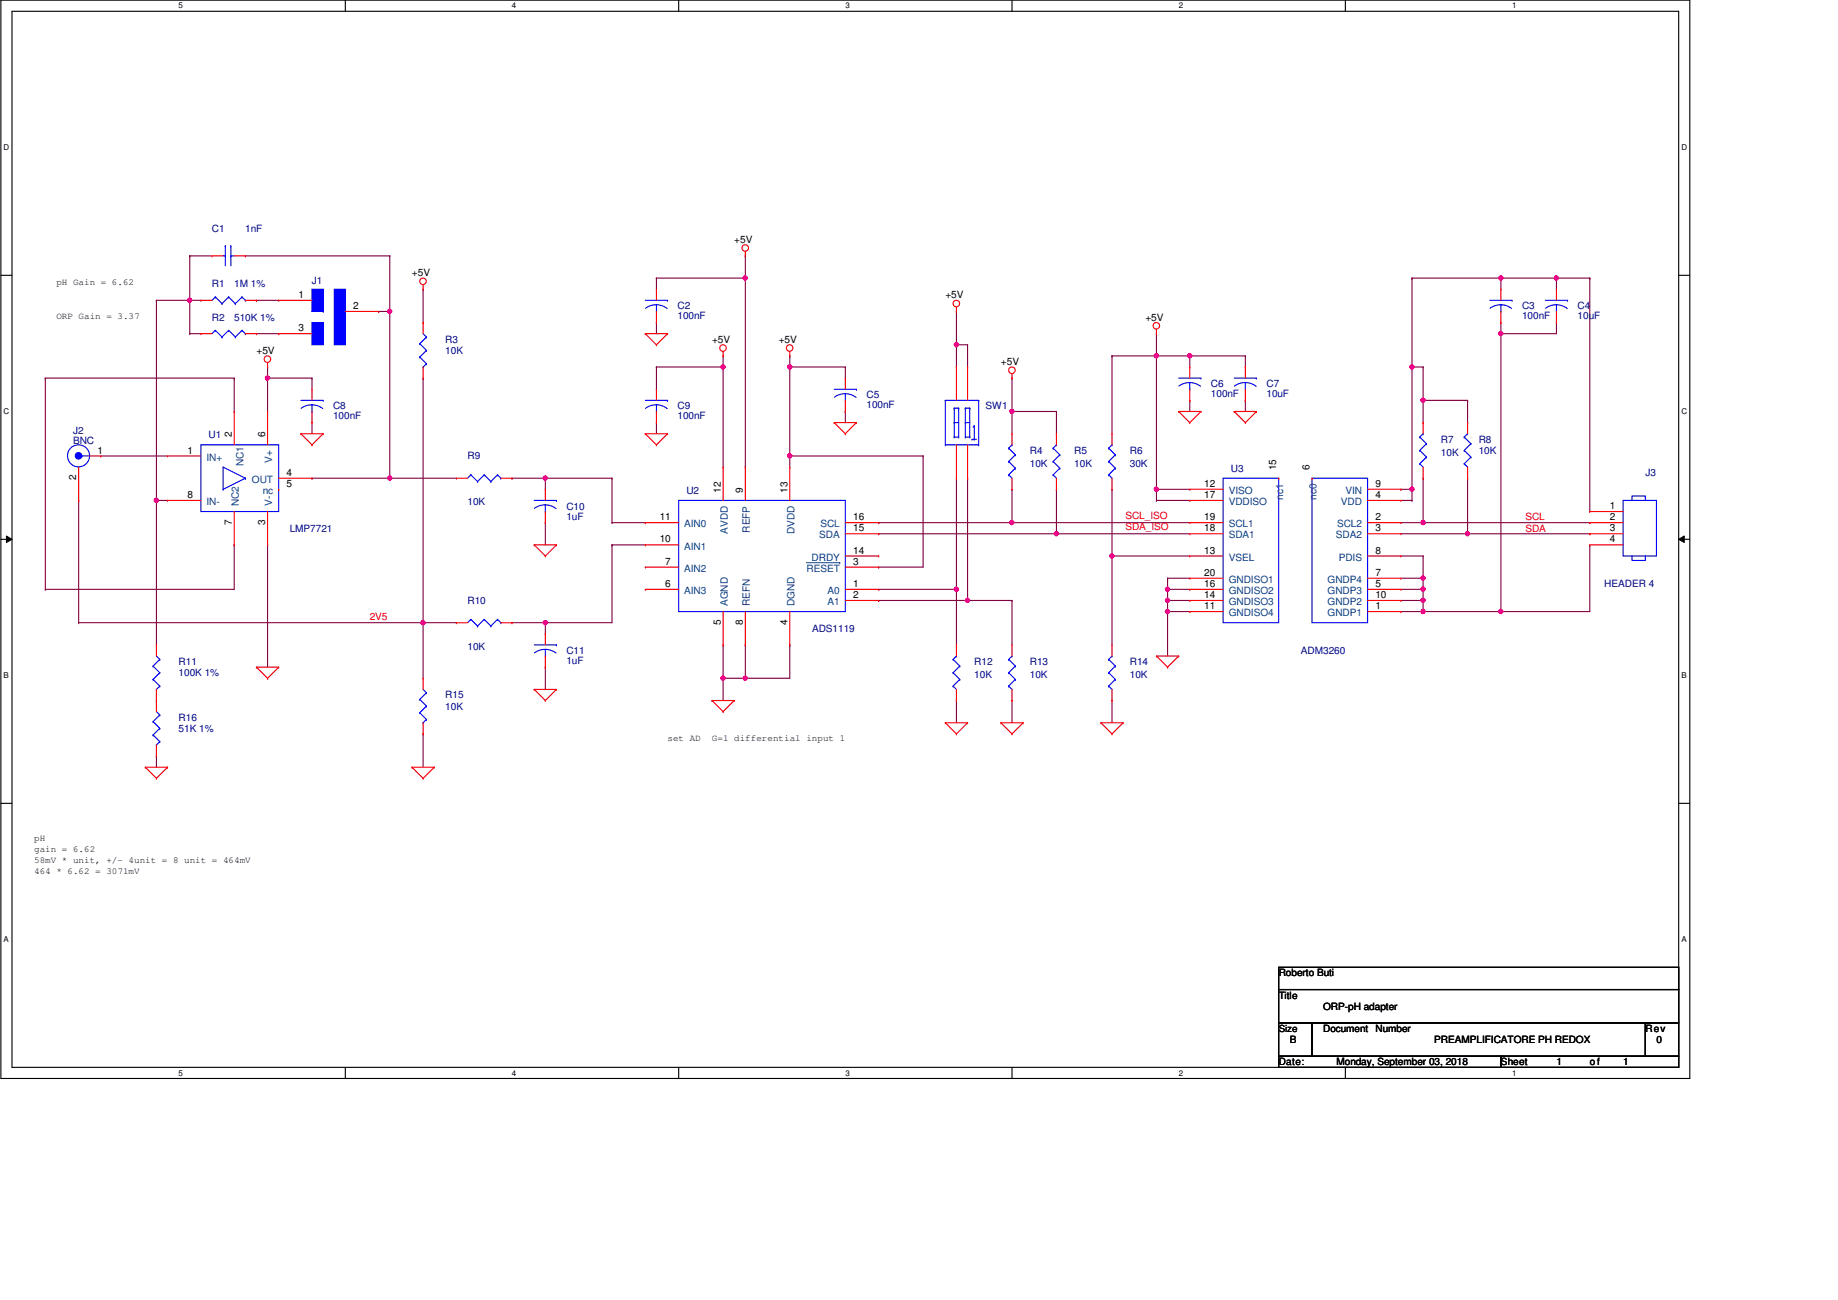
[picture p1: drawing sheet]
<svg xmlns="http://www.w3.org/2000/svg" width="420mm" height="297mm" viewBox="0 0 420 297" stroke-linecap="round" stroke-linejoin="round" font-family="sans-serif">
<defs><g id="words">
<g font-size="2.3" fill="#000080">
<text x="48.5" y="52.9">C1</text>
<text x="56.1" y="52.9">1nF</text>
<text x="48.5" y="65.6">R1</text>
<text x="53.5" y="65.6">1M 1%</text>
<text x="71.3" y="64.9">J1</text>
<text x="154.9" y="70.7">C2</text>
<text x="347.9" y="70.7">C3</text>
<text x="360.6" y="70.7">C4</text>
<text x="48.5" y="73.2">R2</text>
<text x="53.5" y="73.2">510K 1%</text>
<text x="154.9" y="73">100nF</text>
<text x="347.9" y="73">100nF</text>
<text x="360.6" y="73">10uF</text>
<text x="101.8" y="78.3">R3</text>
<text x="101.8" y="80.9">10K</text>
<text x="276.8" y="88.5">C6</text>
<text x="289.5" y="88.5">C7</text>
<text x="76.1" y="93.6">C8</text>
<text x="76.1" y="95.8">100nF</text>
<text x="154.9" y="93.6">C9</text>
<text x="154.9" y="95.8">100nF</text>
<text x="198.1" y="91">C5</text>
<text x="198.1" y="93.3">100nF</text>
<text x="225.2" y="93.6">SW1</text>
<text x="276.8" y="90.8">100nF</text>
<text x="289.5" y="90.8">10uF</text>
<text x="16.7" y="99.1">J2</text>
<text x="16.7" y="101.4">BNC</text>
<text x="47.7" y="100.2">U1</text>
<text x="329.4" y="101.2">R7</text>
<text x="338" y="101.2">R8</text>
<text x="106.9" y="105">R9</text>
<text x="235.4" y="103.7">R4</text>
<text x="235.4" y="106.8">10K</text>
<text x="245.6" y="103.7">R5</text>
<text x="245.6" y="106.8">10K</text>
<text x="258.3" y="103.7">R6</text>
<text x="258.3" y="106.8">30K</text>
<text x="281.4" y="107.8">U3</text>
<text x="329.4" y="104.2">10K</text>
<text x="338" y="103.7">10K</text>
<text x="156.9" y="112.9">U2</text>
<text x="376.1" y="108.8">J3</text>
<text x="106.9" y="115.4">10K</text>
<text x="129.5" y="116.4">C10</text>
<text x="129.5" y="118.7">1uF</text>
<text x="66.2" y="121.5">LMP7721</text>
<text x="366.7" y="134.2">HEADER 4</text>
<text x="106.9" y="138">R10</text>
<text x="106.9" y="148.4">10K</text>
<text x="129.5" y="149.4">C11</text>
<text x="185.6" y="144.4">ADS1119</text>
<text x="297.4" y="149.4">ADM3260</text>
<text x="40.8" y="152">R11</text>
<text x="40.8" y="154.5">100K 1%</text>
<text x="129.5" y="151.7">1uF</text>
<text x="222.7" y="152">R12</text>
<text x="222.7" y="155">10K</text>
<text x="235.4" y="152">R13</text>
<text x="235.4" y="155">10K</text>
<text x="258.3" y="152">R14</text>
<text x="258.3" y="155">10K</text>
<text x="101.8" y="159.6">R15</text>
<text x="40.8" y="164.7">R16</text>
<text x="40.8" y="167.2">51K 1%</text>
<text x="101.8" y="162.1">10K</text>
</g>
<g font-size="2.3">
<text x="167.8" y="55.5">+5V</text>
<text x="94.2" y="63.1">+5V</text>
<text x="68.3" y="68.1">1</text>
<text x="80.7" y="70.6">2</text>
<text x="216.1" y="68.2">+5V</text>
<text x="68.3" y="75.7">3</text>
<text x="261.8" y="73.2">+5V</text>
<text x="58.6" y="80.9">+5V</text>
<text x="162.8" y="78.3">+5V</text>
<text x="178" y="78.3">+5V</text>
<text x="228.8" y="83.4">+5V</text>
<text x="53" y="99.9" transform="rotate(-90 53 99.9)">2</text>
<text x="60.6" y="99.9" transform="rotate(-90 60.6 99.9)">6</text>
<text x="22.3" y="103.6">1</text>
<text x="42.9" y="103.6">1</text>
<text x="291.7" y="107.5" transform="rotate(-90 291.7 107.5)">15</text>
<text x="299.4" y="107.5" transform="rotate(-90 299.4 107.5)">6</text>
<text x="17.4" y="109.8" transform="rotate(-90 17.4 109.8)">2</text>
<text x="42.9" y="113.8">8</text>
<text x="65.5" y="108.7">4</text>
<text x="65.5" y="111.3">5</text>
<text x="164.7" y="112.6" transform="rotate(-90 164.7 112.6)">12</text>
<text x="169.8" y="112.6" transform="rotate(-90 169.8 112.6)">9</text>
<text x="180" y="112.6" transform="rotate(-90 180 112.6)">13</text>
<text x="275.3" y="113.8">17</text>
<text x="275.3" y="111.3">12</text>
<text x="314.4" y="113.8">4</text>
<text x="314.4" y="111.3">9</text>
<text x="53" y="119.9" transform="rotate(-90 53 119.9)">7</text>
<text x="60.6" y="119.9" transform="rotate(-90 60.6 119.9)">3</text>
<text x="150.8" y="118.9">11</text>
<text x="195" y="118.9">16</text>
<text x="275.3" y="118.9">19</text>
<text x="314.4" y="118.9">2</text>
<text x="368" y="116.3">1</text>
<text x="368" y="118.9">2</text>
<text x="150.8" y="124">10</text>
<text x="195" y="121.4">15</text>
<text x="275.3" y="121.4">18</text>
<text x="314.4" y="121.4">3</text>
<text x="368" y="121.4">3</text>
<text x="368" y="124">4</text>
<text x="152.1" y="129">7</text>
<text x="195" y="126.5">14</text>
<text x="195" y="129">3</text>
<text x="275.3" y="131.6">20</text>
<text x="275.3" y="126.5">13</text>
<text x="314.4" y="131.6">7</text>
<text x="314.4" y="126.5">8</text>
<text x="152.1" y="134.1">6</text>
<text x="195" y="134.1">1</text>
<text x="195" y="136.7">2</text>
<text x="275.3" y="134.1">16</text>
<text x="275.3" y="136.7">14</text>
<text x="314.4" y="136.7">10</text>
<text x="314.4" y="134.1">5</text>
<text x="164.7" y="142.8" transform="rotate(-90 164.7 142.8)">5</text>
<text x="169.8" y="142.8" transform="rotate(-90 169.8 142.8)">8</text>
<text x="180" y="142.8" transform="rotate(-90 180 142.8)">4</text>
<text x="275.3" y="139.2">11</text>
<text x="314.4" y="139.2">1</text>
<text x="292.3" y="223.1">Roberto Buti</text>
<text x="292.3" y="228.2">Title</text>
<text x="302.5" y="230.7">ORP-pH adapter</text>
<text x="294.8" y="238.3">B</text>
<text x="302.5" y="235.8">Document</text>
<text x="314.4" y="235.8">Number</text>
<text x="327.9" y="238.3">PREAMPLIFICATORE PH REDOX</text>
<text x="376.1" y="235.8">Rev</text>
<text x="378.7" y="238.3">0</text>
<text x="292.3" y="243.4">Date:</text>
<text x="305.5" y="243.4">Monday, September 03, 2018</text>
<text x="343.1" y="243.4">Sheet</text>
<text x="355.8" y="243.4">1</text>
<text x="363.4" y="243.4">of</text>
<text x="371" y="243.4">1</text>
</g>
<g font-size="2.3" fill="#004080">
<text x="47.2" y="105.2">IN+</text>
<text x="55.7" y="106.5" transform="rotate(-90 55.7 106.5)">NC1</text>
<text x="62.2" y="105.8" transform="rotate(-90 62.2 105.8)">V+</text>
<text x="57.6" y="110.3">OUT</text>
<text x="60.1" y="112.9">nc</text>
<text x="280.9" y="112.9">VISO</text>
<text x="307.5" y="112.9">VIN</text>
<text x="47.2" y="115.4">IN-</text>
<text x="54.6" y="115.6" transform="rotate(-90 54.6 115.6)">NC2</text>
<text x="62.2" y="115.6" transform="rotate(-90 62.2 115.6)">V-</text>
<text x="280.9" y="115.4">VDDISO</text>
<text x="293.4" y="114.2" transform="rotate(-90 293.4 114.2)">nc1</text>
<text x="301" y="114.2" transform="rotate(-90 301 114.2)">nc0</text>
<text x="306.5" y="115.4">VDD</text>
<text x="156.4" y="120.5">AIN0</text>
<text x="156.4" y="125.6">AIN1</text>
<text x="166.4" y="122" transform="rotate(-90 166.4 122)">AVDD</text>
<text x="171.4" y="121.7" transform="rotate(-90 171.4 121.7)">REFP</text>
<text x="181.6" y="122.1" transform="rotate(-90 181.6 122.1)">DVDD</text>
<text x="187.3" y="123">SDA</text>
<text x="187.5" y="120.5">SCL</text>
<text x="280.9" y="120.5">SCL1</text>
<text x="280.9" y="123">SDA1</text>
<text x="305.4" y="123">SDA2</text>
<text x="305.6" y="120.5">SCL2</text>
<text x="156.4" y="130.6">AIN2</text>
<text x="184.3" y="130.6">RESET</text>
<text x="185.5" y="128.1">DRDY</text>
<text x="280.9" y="128.1">VSEL</text>
<text x="306" y="128.1">PDIS</text>
<text x="156.4" y="135.7">AIN3</text>
<text x="189.2" y="135.7">A0</text>
<text x="280.9" y="133.2">GNDISO1</text>
<text x="280.9" y="135.7">GNDISO2</text>
<text x="303.5" y="135.7">GNDP3</text>
<text x="303.5" y="133.2">GNDP4</text>
<text x="166.4" y="138.5" transform="rotate(-90 166.4 138.5)">AGND</text>
<text x="171.4" y="138.5" transform="rotate(-90 171.4 138.5)">REFN</text>
<text x="181.6" y="138.5" transform="rotate(-90 181.6 138.5)">DGND</text>
<text x="189.2" y="138.3">A1</text>
<text x="280.9" y="138.3">GNDISO3</text>
<text x="280.9" y="140.8">GNDISO4</text>
<text x="303.5" y="140.8">GNDP1</text>
<text x="303.5" y="138.3">GNDP2</text>
</g>
<g font-size="2.3" fill="#f00">
<text x="257.2" y="118.5">SCL_ISO</text>
<text x="348.7" y="118.9">SCL</text>
<text x="257.2" y="121">SDA_ISO</text>
<text x="348.7" y="121.5">SDA</text>
<text x="84.5" y="141.8">2V5</text>
</g>
<text font-size="2.2" x="292.3" y="235.8">Size</text>
<g font-size="2.1">
<text x="12.9" y="65.2">pH Gain = 6.62</text>
<text x="12.9" y="72.8">ORP Gain = 3.37</text>
<text x="152.6" y="169.3">set AD</text>
<text x="162.8" y="169.3">G=1 differential input 1</text>
<text x="7.8" y="194.7">gain = 6.62</text>
<text x="7.8" y="197.3">58mV * unit, +/- 4unit = 8 unit = 464mV</text>
<text x="7.8" y="192.2">pH</text>
<text x="7.8" y="199.8">464 * 6.62 = 3071mV</text>
</g>
<g font-size="1.8">
<text x="40.8" y="1.9">5</text>
<text x="117" y="1.9">4</text>
<text x="193.2" y="1.9">3</text>
<text x="269.4" y="1.9">2</text>
<text x="345.6" y="1.9">1</text>
<text x=".8" y="34.3">D</text>
<text x="384.4" y="34.3">D</text>
<text x=".8" y="94.7">C</text>
<text x="384.4" y="94.7">C</text>
<text x=".8" y="155">B</text>
<text x="384.4" y="155">B</text>
<text x=".8" y="215.3">A</text>
<text x="384.4" y="215.3">A</text>
<text x="40.8" y="245.7">5</text>
<text x="117" y="245.7">4</text>
<text x="193.2" y="245.7">3</text>
<text x="269.4" y="245.7">2</text>
<text x="345.6" y="245.7">1</text>
</g>
</g></defs>
<path d="M.2 0h386.1v246.4h-386.1zM2.7 2.6h381v241.3h-381z" fill="none" stroke="#000" stroke-width=".25"/>
<g fill="#fff">
<path d="M40.8 .3h1v2h-1z"/>
<path d="M40.8 244.1h1v2h-1z"/>
</g>
<path d="M78.9 0v2.6M78.9 243.9v2.5" fill="none" stroke="#000" stroke-width=".25"/>
<g fill="#fff">
<path d="M117 .3h1v2h-1z"/>
<path d="M117 244.1h1v2h-1z"/>
</g>
<path d="M155.1 0v2.6M155.1 243.9v2.5" fill="none" stroke="#000" stroke-width=".25"/>
<g fill="#fff">
<path d="M193.2 .3h1v2h-1z"/>
<path d="M193.2 244.1h1v2h-1z"/>
</g>
<path d="M231.3 0v2.6M231.3 243.9v2.5" fill="none" stroke="#000" stroke-width=".25"/>
<g fill="#fff">
<path d="M269.4 .3h1v2h-1z"/>
<path d="M269.4 244.1h1v2h-1z"/>
</g>
<path d="M307.5 0v2.6M307.5 243.9v2.5" fill="none" stroke="#000" stroke-width=".25"/>
<g fill="#fff">
<path d="M345.6 .3h1v2h-1z"/>
<path d="M345.6 244.1h1v2h-1z"/>
<path d="M.8 32.7h1.3v2h-1.3z"/>
<path d="M384.4 32.7h1.2v2h-1.2z"/>
<path d="M.8 93h1.3v2h-1.3z"/>
<path d="M384.4 93h1.2v2h-1.2z"/>
</g>
<path d="M.2 62.9h2.5M383.7 62.9h2.6" fill="none" stroke="#000" stroke-width=".25"/>
<g fill="#fff">
<path d="M.8 153.4h1.2v2h-1.2z"/>
<path d="M384.4 153.4h1.2v2h-1.2z"/>
</g>
<path d="M.2 123.2h2.5M383.7 123.2h2.6" fill="none" stroke="#000" stroke-width=".25"/>
<path d="M1.5 122.5l1.2 .7-1.2 .8zM383.7 123.2l1.3-.7v1.5z" fill="#000"/>
<path d="M1.5 122.5l1.2 .7-1.2 .8zM383.7 123.2l1.3-.7v1.5z" fill="none" stroke="#000" stroke-width=".23"/>
<g fill="#fff">
<path d="M.8 213.7h1.2v2h-1.2z"/>
<path d="M384.4 213.7h1.2v2h-1.2z"/>
</g>
<path d="M.2 183.6h2.5M383.7 183.6h2.6" fill="none" stroke="#000" stroke-width=".25"/>
<path d="M61.2 83.9h.1M61.2 83.9v2.5M18 114.3h.1M18 114.3v28M23.1 104.2h.1M23.1 104.2h15.2" fill="none" stroke="#800040" stroke-width=".25"/>
<circle cx="61.1" cy="86.4" r=".49" fill="#f0f"/>
<circle cx="61.1" cy="86.4" r=".49" fill="none" stroke="#f0f" stroke-width=".25"/>
<g fill="none" stroke="#800040" stroke-width=".25">
<path d="M10.4 86.4h.1M10.4 86.4h43.1M10.4 86.4v48.3M53.5 86.4h.1M53.5 86.4v7.6M61.2 86.4h.1M61.2 86.4v7.6M61.2 86.4h10.1M71.3 86.4h.1M71.3 86.4v2.5M35.8 114.3h.1M35.8 114.3v33.1"/>
<path d="M10.4 134.7h.1M53.5 124.5h.1M53.5 124.5v10.2h-43.1M61.2 124.5h.1M61.2 124.5v27.9"/>
</g>
<circle cx="35.7" cy="114.3" r=".49" fill="#f0f"/>
<circle cx="35.7" cy="114.3" r=".49" fill="none" stroke="#f0f" stroke-width=".25"/>
<path d="M96.7 66.1h.1M96.7 66.1v7.6M96.7 86.4h.1M96.7 86.4v55.9M71.3 109.3h.1M71.3 109.3h17.8" fill="none" stroke="#800040" stroke-width=".25"/>
<circle cx="96.7" cy="142.3" r=".49" fill="#f0f"/>
<circle cx="96.7" cy="142.3" r=".49" fill="none" stroke="#f0f" stroke-width=".25"/>
<path d="M117 109.3h.1M117 109.3h7.7M124.7 119.4h.1M124.7 119.4v5.1M18 142.3h.1M18 142.3h78.7M96.7 142.3h.1M96.7 142.3v12.7M96.7 167.7h.1M96.7 167.7v7.6" fill="none" stroke="#800040" stroke-width=".25"/>
<circle cx="124.6" cy="109.2" r=".49" fill="#f0f"/>
<circle cx="124.6" cy="109.2" r=".49" fill="none" stroke="#f0f" stroke-width=".25"/>
<path d="M124.7 109.3h.1M124.7 109.3v2.5M117 142.3h.1M117 142.3h7.7M124.7 152.4h.1M124.7 142.3h.1M124.7 142.3v2.5M124.7 152.4v5.1" fill="none" stroke="#800040" stroke-width=".25"/>
<circle cx="124.6" cy="142.3" r=".49" fill="#f0f"/>
<circle cx="124.6" cy="142.3" r=".49" fill="none" stroke="#f0f" stroke-width=".25"/>
<g fill="none" stroke="#800040" stroke-width=".25">
<path d="M124.7 109.3h.1M124.7 109.3h15.2M139.9 109.3h.1M139.9 119.4h.1M139.9 109.3v10.1M139.9 119.4h7.6M139.9 124.5h.1M139.9 124.5v17.8h-15.2M139.9 124.5h7.6M96.7 142.3h.1M96.7 142.3h7.6M124.7 142.3h.1"/>
<path d="M165.3 147.4h.1M165.3 155h.1M165.3 147.4v12.7M170.4 147.4h.1M170.4 147.4v7.6h-5.1"/>
</g>
<circle cx="165.3" cy="155" r=".49" fill="#f0f"/>
<circle cx="165.3" cy="155" r=".49" fill="none" stroke="#f0f" stroke-width=".25"/>
<path d="M170.4 155h.1M170.4 155h10.1" fill="none" stroke="#800040" stroke-width=".25"/>
<circle cx="170.4" cy="155" r=".49" fill="#f0f"/>
<circle cx="170.4" cy="155" r=".49" fill="none" stroke="#f0f" stroke-width=".25"/>
<path d="M150.1 96.6h.1M150.1 83.9h.1M150.1 83.9v5M150.1 96.6v2.5M150.1 83.9h15.2M165.3 81.3h.1M165.3 83.9h.1M165.3 81.3v25.4M180.5 147.4h.1M180.5 147.4v7.6" fill="none" stroke="#800040" stroke-width=".25"/>
<circle cx="165.3" cy="83.8" r=".49" fill="#f0f"/>
<circle cx="165.3" cy="83.8" r=".49" fill="none" stroke="#f0f" stroke-width=".25"/>
<path d="M170.4 58.5h.1M170.4 58.5v48.2M150.1 73.7h.1M150.1 63.5h.1M150.1 73.7v2.5M150.1 63.5h20.3M170.4 63.5h.1" fill="none" stroke="#800040" stroke-width=".25"/>
<circle cx="170.4" cy="63.5" r=".49" fill="#f0f"/>
<circle cx="170.4" cy="63.5" r=".49" fill="none" stroke="#f0f" stroke-width=".25"/>
<path d="M150.1 63.5h.1M150.1 63.5v2.6M180.5 81.3h.1M180.5 83.9h.1M180.5 81.3v22.9M180.5 83.9h12.7M193.2 94h.1M193.2 83.9h.1M193.2 83.9v2.5M193.2 94v2.6" fill="none" stroke="#800040" stroke-width=".25"/>
<circle cx="180.5" cy="83.8" r=".49" fill="#f0f"/>
<circle cx="180.5" cy="83.8" r=".49" fill="none" stroke="#f0f" stroke-width=".25"/>
<path d="M43.4 58.5h.1M43.4 58.5h5.1M43.4 58.5v10.1M56.1 58.5h.1M56.1 58.5h33M35.8 172.8h.1M35.8 172.8v2.5" fill="none" stroke="#800040" stroke-width=".25"/>
<circle cx="43.4" cy="68.6" r=".49" fill="#f0f"/>
<circle cx="43.4" cy="68.6" r=".49" fill="none" stroke="#f0f" stroke-width=".25"/>
<g fill="none" stroke="#800040" stroke-width=".25">
<path d="M89.1 58.5h.1M89.1 58.5v12.7M35.8 68.6h.1M35.8 68.6h10.1M35.8 68.6v45.7M43.4 68.6h.1M43.4 76.2h.1M43.4 76.2h2.5M43.4 68.6v7.6M71.3 96.6h.1M71.3 96.6v2.5M35.8 114.3h.1"/>
<path d="M35.8 114.3h2.5"/>
</g>
<circle cx="89.1" cy="71.1" r=".49" fill="#f0f"/>
<circle cx="89.1" cy="71.1" r=".49" fill="none" stroke="#f0f" stroke-width=".25"/>
<path d="M89.1 109.3h.1M89.1 109.3h15.2" fill="none" stroke="#800040" stroke-width=".25"/>
<circle cx="89.1" cy="109.2" r=".49" fill="#f0f"/>
<circle cx="89.1" cy="109.2" r=".49" fill="none" stroke="#f0f" stroke-width=".25"/>
<g fill="none" stroke="#800040" stroke-width=".25">
<path d="M58.6 68.6h.1M58.6 76.2h.1M58.6 68.6h5.1M58.6 76.2h5.1M86.6 71.2h.1M86.6 71.2h2.5M89.1 71.2h.1M89.1 71.2v38.1M180.5 104.2h.1M180.5 104.2h30.5M211 104.2h.1M211 104.2v25.4h-10.1"/>
<path d="M200.9 129.6h.1"/>
</g>
<circle cx="180.5" cy="104.2" r=".49" fill="#f0f"/>
<circle cx="180.5" cy="104.2" r=".49" fill="none" stroke="#f0f" stroke-width=".25"/>
<path d="M180.5 104.2h.1M180.5 104.2v2.5M218.6 109.3h.1M218.6 109.3v25.4h-17.7M200.9 134.7h.1M218.6 160.1h.1M218.6 160.1v5" fill="none" stroke="#800040" stroke-width=".25"/>
<circle cx="218.6" cy="134.6" r=".49" fill="#f0f"/>
<circle cx="218.6" cy="134.6" r=".49" fill="none" stroke="#f0f" stroke-width=".25"/>
<path d="M221.2 109.3h.1M221.2 109.3v27.9h-20.3M200.9 137.2h.1" fill="none" stroke="#800040" stroke-width=".25"/>
<circle cx="221.2" cy="137.2" r=".49" fill="#f0f"/>
<circle cx="221.2" cy="137.2" r=".49" fill="none" stroke="#f0f" stroke-width=".25"/>
<path d="M218.6 71.2h.1M218.6 71.2v7.6M218.6 134.7h.1M218.6 134.7v12.7M221.2 137.2h.1M221.2 137.2h10.1M231.3 137.2h.1M231.3 137.2v10.2M231.3 160.1h.1M231.3 160.1v5" fill="none" stroke="#800040" stroke-width=".25"/>
<circle cx="218.6" cy="78.8" r=".49" fill="#f0f"/>
<circle cx="218.6" cy="78.8" r=".49" fill="none" stroke="#f0f" stroke-width=".25"/>
<path d="M218.6 78.8h.1M218.6 78.8h2.6M218.6 78.8v5.1M221.2 78.8h.1M221.2 78.8v5.1M266.9 132.1h.1M266.9 132.1h5.1M266.9 132.1v2.6" fill="none" stroke="#800040" stroke-width=".25"/>
<circle cx="266.9" cy="134.6" r=".49" fill="#f0f"/>
<circle cx="266.9" cy="134.6" r=".49" fill="none" stroke="#f0f" stroke-width=".25"/>
<path d="M266.9 139.7h.1M266.9 139.7h5.1" fill="none" stroke="#800040" stroke-width=".25"/>
<circle cx="266.9" cy="139.7" r=".49" fill="#f0f"/>
<circle cx="266.9" cy="139.7" r=".49" fill="none" stroke="#f0f" stroke-width=".25"/>
<path d="M266.9 139.7h.1M266.9 137.2h.1M266.9 139.7v10.2M266.9 137.2h5.1" fill="none" stroke="#800040" stroke-width=".25"/>
<circle cx="266.9" cy="137.2" r=".49" fill="#f0f"/>
<circle cx="266.9" cy="137.2" r=".49" fill="none" stroke="#f0f" stroke-width=".25"/>
<g fill="none" stroke="#800040" stroke-width=".25">
<path d="M264.4 76.2h.1M264.4 76.2v5.1M272 91.5h.1M272 81.3h.1M272 81.3v2.6M272 91.5v2.5M264.4 114.3h.1M264.4 111.8h.1M264.4 111.8v2.5M264.4 114.3h7.6M264.4 111.8h7.6M266.9 137.2h.1"/>
<path d="M266.9 134.7h.1M266.9 134.7v5M266.9 134.7h5.1"/>
</g>
<circle cx="272" cy="81.3" r=".49" fill="#f0f"/>
<circle cx="272" cy="81.3" r=".49" fill="none" stroke="#f0f" stroke-width=".25"/>
<path d="M264.4 81.3h.1M264.4 81.3h7.6M264.4 81.3v30.5" fill="none" stroke="#800040" stroke-width=".25"/>
<circle cx="264.3" cy="111.8" r=".49" fill="#f0f"/>
<circle cx="264.3" cy="111.8" r=".49" fill="none" stroke="#f0f" stroke-width=".25"/>
<circle cx="264.3" cy="81.3" r=".49" fill="#f0f"/>
<circle cx="264.3" cy="81.3" r=".49" fill="none" stroke="#f0f" stroke-width=".25"/>
<path d="M231.3 86.4h.1M231.3 94h.1M231.3 86.4v12.7M231.3 94h10.2M241.5 94h.1M241.5 94v5.1M272 81.3h.1M272 81.3h12.7M284.7 91.5h.1M284.7 81.3h.1M284.7 81.3v2.6M284.7 91.5v2.5" fill="none" stroke="#800040" stroke-width=".25"/>
<circle cx="231.3" cy="94" r=".49" fill="#f0f"/>
<circle cx="231.3" cy="94" r=".49" fill="none" stroke="#f0f" stroke-width=".25"/>
<path d="M200.9 119.4h.1M200.9 119.4h71.1M231.3 111.8h.1M231.3 119.4h.1M231.3 111.8v7.6M200.9 122h.1M200.9 122h40.6" fill="none" stroke="#800040" stroke-width=".25"/>
<circle cx="231.3" cy="119.4" r=".49" fill="#f0f"/>
<circle cx="231.3" cy="119.4" r=".49" fill="none" stroke="#f0f" stroke-width=".25"/>
<path d="M241.5 111.8h.1M241.5 111.8v10.2M241.5 122h.1M241.5 122h30.5" fill="none" stroke="#800040" stroke-width=".25"/>
<circle cx="241.5" cy="121.9" r=".49" fill="#f0f"/>
<circle cx="241.5" cy="121.9" r=".49" fill="none" stroke="#f0f" stroke-width=".25"/>
<path d="M254.2 111.8h.1M254.2 111.8v35.6M254.2 127h.1M254.2 127h17.8M254.2 160.1h.1M254.2 160.1v5" fill="none" stroke="#800040" stroke-width=".25"/>
<circle cx="254.2" cy="127" r=".49" fill="#f0f"/>
<circle cx="254.2" cy="127" r=".49" fill="none" stroke="#f0f" stroke-width=".25"/>
<path d="M254.2 81.3h.1M254.2 81.3v17.8M254.2 81.3h10.2M325.3 83.9h.1M325.3 91.5h.1M325.3 83.9v12.7M335.5 91.5h.1M335.5 91.5v5.1" fill="none" stroke="#800040" stroke-width=".25"/>
<circle cx="325.3" cy="91.5" r=".49" fill="#f0f"/>
<circle cx="325.3" cy="91.5" r=".49" fill="none" stroke="#f0f" stroke-width=".25"/>
<path d="M343.1 73.7h.1M343.1 63.5h.1M343.1 63.5v2.6M343.1 73.7v2.5" fill="none" stroke="#800040" stroke-width=".25"/>
<circle cx="343.1" cy="63.5" r=".49" fill="#f0f"/>
<circle cx="343.1" cy="63.5" r=".49" fill="none" stroke="#f0f" stroke-width=".25"/>
<path d="M322.8 63.5h.1M322.8 63.5h33M343.1 63.5h.1M355.8 73.7h.1M355.8 63.5h.1M355.8 63.5v2.6M355.8 73.7v2.5" fill="none" stroke="#800040" stroke-width=".25"/>
<circle cx="355.8" cy="63.5" r=".49" fill="#f0f"/>
<circle cx="355.8" cy="63.5" r=".49" fill="none" stroke="#f0f" stroke-width=".25"/>
<path d="M322.8 63.5h.1M322.8 63.5v20.4" fill="none" stroke="#800040" stroke-width=".25"/>
<circle cx="322.8" cy="83.8" r=".49" fill="#f0f"/>
<circle cx="322.8" cy="83.8" r=".49" fill="none" stroke="#f0f" stroke-width=".25"/>
<path d="M322.8 83.9h.1M322.8 83.9h2.5M322.8 83.9v27.9M320.2 111.8h.1M320.2 111.8h2.6M322.8 111.8h.1" fill="none" stroke="#800040" stroke-width=".25"/>
<circle cx="322.8" cy="111.8" r=".49" fill="#f0f"/>
<circle cx="322.8" cy="111.8" r=".49" fill="none" stroke="#f0f" stroke-width=".25"/>
<g fill="none" stroke="#800040" stroke-width=".25">
<path d="M320.2 114.3h2.6M320.2 119.4h5.1M322.8 114.3h.1M322.8 111.8h.1M322.8 111.8v2.5M325.3 119.4h.1M325.3 109.3h.1M325.3 109.3v10.1M335.5 109.3h.1M335.5 109.3v12.7M320.2 122h15.3M320.2 139.7h5.1"/>
<path d="M320.2 137.2h5.1M325.3 139.7h.1M325.3 137.2h.1M325.3 137.2v2.5M335.5 122h.1"/>
</g>
<circle cx="325.3" cy="137.2" r=".49" fill="#f0f"/>
<circle cx="325.3" cy="137.2" r=".49" fill="none" stroke="#f0f" stroke-width=".25"/>
<path d="M325.3 139.7h17.8M343.1 139.7h.1" fill="none" stroke="#800040" stroke-width=".25"/>
<circle cx="325.3" cy="139.7" r=".49" fill="#f0f"/>
<circle cx="325.3" cy="139.7" r=".49" fill="none" stroke="#f0f" stroke-width=".25"/>
<path d="M320.2 134.7h5.1M325.3 134.7h.1" fill="none" stroke="#800040" stroke-width=".25"/>
<circle cx="325.3" cy="134.6" r=".49" fill="#f0f"/>
<circle cx="325.3" cy="134.6" r=".49" fill="none" stroke="#f0f" stroke-width=".25"/>
<path d="M320.2 132.1h5.1M325.3 137.2h.1M325.3 132.1h.1M325.3 134.7v2.5" fill="none" stroke="#800040" stroke-width=".25"/>
<circle cx="325.3" cy="132.1" r=".49" fill="#f0f"/>
<circle cx="325.3" cy="132.1" r=".49" fill="none" stroke="#f0f" stroke-width=".25"/>
<path d="M343.1 76.2h.1M343.1 76.2h12.7M343.1 76.2v63.5M325.3 134.7h.1M325.3 132.1v2.6" fill="none" stroke="#800040" stroke-width=".25"/>
<circle cx="343.1" cy="139.7" r=".49" fill="#f0f"/>
<circle cx="343.1" cy="139.7" r=".49" fill="none" stroke="#f0f" stroke-width=".25"/>
<circle cx="343.1" cy="76.2" r=".49" fill="#f0f"/>
<circle cx="343.1" cy="76.2" r=".49" fill="none" stroke="#f0f" stroke-width=".25"/>
<g fill="none" stroke="#800040" stroke-width=".25">
<path d="M355.8 63.5h7.6M363.4 63.5h.1M363.4 63.5v53.4M325.3 91.5h.1M325.3 91.5h10.2M325.3 119.4h38.1M363.4 119.4h.1M320.2 127h5.1M325.3 127h.1M325.3 132.1h.1M325.3 127v5.1M343.1 139.7h.1"/>
<path d="M363.4 124.5h.1M363.4 124.5v15.2h-20.3"/>
</g>
<circle cx="325.3" cy="119.4" r=".49" fill="#f0f"/>
<circle cx="325.3" cy="119.4" r=".49" fill="none" stroke="#f0f" stroke-width=".25"/>
<path d="M335.5 122h27.9M363.4 122h.1" fill="none" stroke="#800040" stroke-width=".25"/>
<circle cx="335.5" cy="121.9" r=".49" fill="#f0f"/>
<circle cx="335.5" cy="121.9" r=".49" fill="none" stroke="#f0f" stroke-width=".25"/>
<g fill="none" stroke="#f00" stroke-width=".25">
<path d="M170.4 58.5h.1M170.4 57.4v1.1M96.7 66.1h.1M96.7 65.1v1M147.5 76.2h.1M147.5 76.2h5.1M147.5 76.2l2.6 2.6M150.1 78.8h.1M152.6 76.2h.1M152.6 76.2l-2.5 2.6M218.6 71.2h.1M218.6 70.1v1.1"/>
<path d="M264.4 76.2h.1M264.4 75.2v1M61.2 83.9h.1M61.2 82.8v1.1M68.8 99.1h.1M68.8 99.1h5.1M68.8 99.1l2.5 2.5M73.9 99.1h.1M73.9 99.1l-2.6 2.5M147.5 99.1h.1M147.5 99.1h5.1M147.5 99.1l2.6 2.5"/>
<path d="M152.6 99.1h.1M152.6 99.1l-2.5 2.5M165.3 81.3h.1M165.3 80.3v1M180.5 81.3h.1M180.5 80.3v1M190.7 96.6h.1M190.7 96.6h5.1M190.7 96.6l2.5 2.5M193.2 99.1h.1M195.8 96.6h.1M195.8 96.6l-2.6 2.5"/>
<path d="M231.3 86.4h.1M231.3 85.4v1M269.4 94h.1M269.4 94h5.1M269.4 94l2.6 2.6M272 96.6h.1M274.5 94h.1M274.5 94l-2.5 2.6M282.1 94h.1M282.1 94h5.1M282.1 94l2.6 2.6M284.7 96.6h.1"/>
<path d="M287.2 94h.1M287.2 94l-2.5 2.6M71.3 101.6h.1M150.1 101.6h.1M122.1 124.5h.1M122.1 124.5h5.1M122.1 124.5l2.6 2.5M124.7 127h.1M127.2 124.5h.1M127.2 124.5l-2.5 2.5M58.6 152.4h.1M58.6 152.4h5.1"/>
<path d="M58.6 152.4l2.6 2.6M61.2 155h.1M63.7 152.4h.1M63.7 152.4l-2.5 2.6M104.3 142.3h.1M104.3 142.3h2.6M114.5 142.3h2.5M117 142.3h.1M122.1 157.5h.1M122.1 157.5h5.1M122.1 157.5l2.6 2.6M127.2 157.5h.1"/>
<path d="M127.2 157.5l-2.5 2.6M264.4 149.9h.1M264.4 149.9h5M264.4 149.9l2.5 2.5M266.9 152.4h.1M269.4 149.9h.1M269.4 149.9l-2.5 2.5M33.2 175.3h.1M33.2 175.3h5.1M33.2 175.3l2.6 2.5M35.8 177.8h.1M38.3 175.3h.1"/>
<path d="M38.3 175.3l-2.5 2.5M94.2 175.3h.1M94.2 175.3h5.1M94.2 175.3l2.5 2.5M96.7 177.8h.1M99.3 175.3h.1M99.3 175.3l-2.6 2.5M124.7 160.1h.1M162.8 160.1h.1M162.8 160.1h5M162.8 160.1l2.5 2.5M165.3 162.6h.1"/>
<path d="M167.8 160.1h.1M167.8 160.1l-2.5 2.5M216.1 165.1h.1M216.1 165.1h5.1M216.1 165.1l2.5 2.6M218.6 167.7h.1M221.2 165.1h.1M221.2 165.1l-2.6 2.6M228.8 165.1h.1M228.8 165.1h5.1M228.8 165.1l2.5 2.6M231.3 167.7h.1"/>
<path d="M233.9 165.1h.1M233.9 165.1l-2.6 2.6M251.7 165.1h.1M251.7 165.1h5M251.7 165.1l2.5 2.6M254.2 167.7h.1M256.7 165.1h.1M256.7 165.1l-2.5 2.6"/>
<circle cx="170.4" cy="56.7" r=".75"/>
<circle cx="96.7" cy="64.3" r=".75"/>
<circle cx="165.3" cy="79.5" r=".75"/>
<circle cx="180.5" cy="79.5" r=".75"/>
<circle cx="218.6" cy="69.4" r=".75"/>
<circle cx="264.3" cy="74.4" r=".75"/>
<circle cx="61.1" cy="82.1" r=".75"/>
<circle cx="231.3" cy="84.6" r=".75"/>
</g>
<path d="M292.3 221h91.4v5.1h-91.4zM292.3 226.1h91.4v7.6h-91.4zM292.3 233.7h7.6v7.6h-7.6zM299.9 233.7h76.2v7.6h-76.2zM376.1 233.7h7.6v7.6h-7.6zM292.3 241.3h50.8v2.6h-50.8zM343.1 241.3h40.6v2.6h-40.6z" fill="none" stroke="#000" stroke-width=".25"/>
<path d="M107.6 141.5h.1M107.6 141.5l-.7 .8M107.6 141.5l1.6 1.5M109.2 143h.1M110.7 141.5h.1M110.7 141.5l-1.5 1.5M110.7 141.5l1.5 1.5M112.2 143h.1M113.7 141.5h.1M113.7 141.5l-1.5 1.5M113.7 141.5l.8 .8M114.5 142.3h.1" fill="none" stroke="#00f" stroke-width=".25"/>
<circle cx="18" cy="104.2" r=".75" fill="#00f"/>
<g fill="none" stroke="#00f" stroke-width=".25">
<path d="M51 58.5h.5M51.5 58.5h.1M51.5 56.2h.1M51.5 56.2v4.5M52.8 56.2h.1M52.8 58.5h.1M52.8 58.5h.7M52.8 56.2v4.5M49.2 67.9h.1M49.2 75.5h.1M49.2 67.9l-.7 .7M49.2 67.9l1.5 1.5"/>
<path d="M49.2 75.5l-.7 .7M49.2 75.5l1.5 1.5M50.7 69.4h.1M50.7 77h.1M52.3 67.9h.1M52.3 75.5h.1M52.3 67.9l-1.6 1.5M52.3 67.9l1.5 1.5M52.3 75.5l-1.6 1.5M52.3 75.5l1.5 1.5M53.8 69.4h.1M53.8 77h.1"/>
<path d="M55.3 67.9h.1M55.3 75.5h.1M55.3 67.9l-1.5 1.5M55.3 67.9l.8 .7M55.3 75.5l-1.5 1.5M55.3 75.5l.8 .7M56.1 68.6h.1M56.1 76.2h.1M96 78.5h.1M96 78.5l1.5 1.6M96.7 76.2l.8 .8M97.5 77h.1"/>
<path d="M97.5 77l-1.5 1.5M147.5 68.6h5.1M150.1 71.2h.1M150.1 69.6l1 .2 1.4 .7M150.1 69.6l-1.6 .3-.9 .5M150.1 69.6v1.6M152.6 68.6h.1M340.6 68.6h5M343.1 71.2h.1M343.1 69.6l1 .2 1.5 .7M343.1 69.6l-1.6 .3-.9 .5M343.1 69.6v1.6"/>
<path d="M345.6 68.6h.1M353.3 68.6h5M355.8 71.2h.1M355.8 69.6l1 .2 1.5 .7M355.8 69.6l-1.6 .3-.9 .5M355.8 69.6v1.6M358.3 68.6h.1M68.8 91.5h5.1M71.3 94h.1M71.3 92.5l1.1 .1 1.4 .7M71.3 92.5l-1.6 .3-.9 .5M71.3 92.5v1.5"/>
<path d="M73.9 91.5h.1M96 81.6h.1M96 81.6l1.5 1.5M96.7 83.9h.1M97.5 80.1h.1M97.5 83.1h.1M97.5 80.1l-1.5 1.5M97.5 83.1l-.8 .8M147.5 91.5h5.1M150.1 94h.1M150.1 92.5l1 .1 1.4 .7M150.1 92.5l-1.6 .3-.9 .5"/>
<path d="M150.1 92.5v1.5M152.6 91.5h.1M190.7 88.9h5.1M193.2 91.5h.1M193.2 90l1.1 .1 1.4 .7M193.2 90l-1.5 .2-1 .6M193.2 90v1.5M195.8 88.9h.1M269.4 86.4h5.1M272 88.9h.1M272 87.4l1 .2 1.4 .7M272 87.4l-1.6 .3-.9 .5"/>
<path d="M272 87.4v1.5M274.5 86.4h.1M282.1 86.4h5.1M284.7 88.9h.1M284.7 87.4l1 .2 1.4 .7M284.7 87.4l-1.6 .3-.9 .5M284.7 87.4v1.5M287.2 86.4h.1M324.6 99.9h.1M324.6 99.9l1.5 1.5M325.3 99.1h.1M325.3 99.1l-.7 .8"/>
<path d="M18.7 104.2h.1M18.7 104.2h1.8M45.9 101.6h17.8v15.3h-17.8zM51 111.8h.1M56.1 109.3h.1M56.1 109.3l-5.1-2.6v5.1M56.1 109.3l-5.1 2.5M107.6 108.5h.1M107.6 108.5l-.7 .8M107.6 108.5l1.6 1.5M109.2 110h.1M110.7 108.5h.1"/>
<path d="M110.7 108.5l-1.5 1.5M110.7 108.5l1.5 1.5M112.2 110h.1M113.7 108.5h.1M113.7 108.5l-1.5 1.5M113.7 108.5l.8 .8M114.5 109.3h.1M122.1 114.3h5.1M124.7 116.9h.1M124.7 115.4l1 .1 1.4 .7M124.7 115.4l-1.6 .2-.9 .6M124.7 115.4v1.5"/>
<path d="M127.2 114.3h.1M155.1 114.3h38.1v25.4h-38.1zM230.6 108.5h.1M230.6 105.5h.1M230.6 102.4h.1M230.6 108.5l.7 .8M230.6 105.5l1.5 1.5M230.6 102.4l1.5 1.5M231.3 101.6h.1M231.3 101.6l-.7 .8M232.1 107h.1M232.1 103.9h.1"/>
<path d="M232.1 107l-1.5 1.5M232.1 103.9l-1.5 1.6M240.7 108.5h.1M240.7 105.5h.1M240.7 102.4h.1M240.7 108.5l.8 .8M240.7 105.5l1.6 1.5M240.7 102.4l1.6 1.5M241.5 101.6h.1M241.5 101.6l-.8 .8M242.3 107h.1M242.3 103.9h.1"/>
<path d="M242.3 107l-1.6 1.5M242.3 103.9l-1.6 1.6M253.4 108.5h.1M253.4 105.5h.1M253.4 102.4h.1M253.4 108.5l.8 .8M253.4 105.5l1.6 1.5M253.4 102.4l1.6 1.5M254.2 101.6h.1M254.2 101.6l-.8 .8M255 107h.1M255 103.9h.1"/>
<path d="M255 107l-1.6 1.5M255 103.9l-1.6 1.6M279.6 109.3h12.7v33h-12.7zM299.9 109.3h12.7v33h-12.7zM324.6 106h.1M324.6 102.9h.1M324.6 106l.7 .7M324.6 102.9l1.5 1.5M326.1 104.4h.1M326.1 101.4h.1M326.1 104.4l-1.5 1.6M326.1 101.4l-1.5 1.5"/>
<path d="M371 114.3h7.7v12.7h-7.7zM373.1 114.3v-1h3v1M373.1 127v1.1h3v-1.1M35 152.2h.1M35 155.2h.1M35 152.2l1.5 1.5M35 155.2l1.5 1.6M35.8 157.5h.1M35.8 149.9l.7 .8M36.5 150.7h.1M36.5 153.7h.1M36.5 156.8h.1"/>
<path d="M36.5 150.7l-1.5 1.5M36.5 153.7l-1.5 1.5M36.5 156.8l-.7 .7M96 159.8h.1M96 159.8l1.5 1.5M96.7 157.5l.8 .8M97.5 158.3h.1M97.5 158.3l-1.5 1.5M122.1 147.4h5.1M124.7 149.9h.1M124.7 148.4l1 .1 1.4 .7M124.7 148.4l-1.6 .3-.9 .5"/>
<path d="M124.7 148.4v1.5M127.2 147.4h.1M217.9 156.8h.1M217.9 153.7h.1M217.9 150.7h.1M217.9 156.8l.7 .7M217.9 153.7l1.5 1.5M217.9 150.7l1.5 1.5M218.6 149.9h.1M218.6 149.9l-.7 .8M219.4 155.2h.1M219.4 152.2h.1"/>
<path d="M219.4 155.2l-1.5 1.6M219.4 152.2l-1.5 1.5M230.6 156.8h.1M230.6 153.7h.1M230.6 150.7h.1M230.6 156.8l.7 .7M230.6 153.7l1.5 1.5M230.6 150.7l1.5 1.5M231.3 149.9h.1M231.3 149.9l-.7 .8M232.1 155.2h.1M232.1 152.2h.1"/>
<path d="M232.1 155.2l-1.5 1.6M232.1 152.2l-1.5 1.5M253.4 156.8h.1M253.4 153.7h.1M253.4 150.7h.1M253.4 156.8l.8 .7M253.4 153.7l1.6 1.5M253.4 150.7l1.6 1.5M254.2 149.9h.1M254.2 149.9l-.8 .8M255 155.2h.1M255 152.2h.1"/>
<path d="M255 155.2l-1.6 1.6M255 152.2l-1.6 1.5M35 164.9h.1M35 167.9h.1M35 164.9l1.5 1.5M35 167.9l1.5 1.6M35.8 170.2h.1M35.8 162.6l.7 .8M36.5 163.4h.1M36.5 166.4h.1M36.5 169.5h.1M36.5 163.4l-1.5 1.5"/>
<path d="M36.5 166.4l-1.5 1.5M36.5 169.5l-.7 .7M96 162.9h.1M96 162.9l1.5 1.5M96.7 165.1h.1M97.5 161.3h.1M97.5 164.4h.1M97.5 161.3l-1.5 1.6M97.5 164.4l-.8 .7"/>
<circle cx="18" cy="104.2" r=".75"/>
<circle cx="18" cy="104.2" r="2.52"/>
</g>
<g fill="none" stroke="#f00" stroke-width=".25">
<path d="M48.5 58.5h.1M48.5 58.5h2.5M53.5 58.5h2.6M56.1 58.5h.1M45.9 68.6h.1M45.9 76.2h.1M45.9 68.6h2.6M45.9 76.2h2.6M56.1 68.6h2.5M56.1 76.2h2.5M58.6 68.6h.1M58.6 76.2h.1"/>
<path d="M96.7 73.7h.1M96.7 73.7v2.5M150.1 66.1h.1M150.1 73.7h.1M150.1 66.1v2.5M150.1 71.2v2.5M343.1 66.1h.1M343.1 73.7h.1M343.1 66.1v2.5M343.1 71.2v2.5M355.8 66.1h.1M355.8 73.7h.1"/>
<path d="M355.8 66.1v2.5M355.8 71.2v2.5M53.5 94h.1M53.5 94v7.6M61.2 94h.1M61.2 94v7.6M71.3 88.9h.1M71.3 96.6h.1M71.3 88.9v2.6M71.3 94v2.6M96.7 86.4h.1M96.7 83.9v2.5"/>
<path d="M150.1 88.9h.1M150.1 96.6h.1M150.1 88.9v2.6M150.1 94v2.6M193.2 86.4h.1M193.2 94h.1M193.2 86.4v2.5M193.2 91.5v2.5M231.3 99.1h.1M231.3 99.1v2.5M241.5 99.1h.1M241.5 99.1v2.5"/>
<path d="M254.2 99.1h.1M254.2 99.1v2.5M272 83.9h.1M272 91.5h.1M272 83.9v2.5M272 88.9v2.6M284.7 83.9h.1M284.7 91.5h.1M284.7 83.9v2.5M284.7 88.9v2.6M325.3 96.6h.1M325.3 96.6v2.5"/>
<path d="M18 114.3h.1M18 106.7v7.6M20.5 104.2h2.6M23.1 104.2h.1M38.3 104.2h.1M38.3 114.3h.1M38.3 104.2h7.6M38.3 114.3h7.6M53.5 116.9v7.6M61.2 116.9v7.6M63.7 111.8h.1M63.7 109.3h7.6"/>
<path d="M71.3 109.3h.1M104.3 109.3h.1M104.3 109.3h2.6M114.5 109.3h2.5M117 109.3h.1M124.7 111.8h.1M124.7 119.4h.1M124.7 111.8v2.5M124.7 116.9v2.5M147.5 119.4h.1M147.5 119.4h7.6M165.3 106.7h.1"/>
<path d="M165.3 106.7v7.6M170.4 106.7h.1M170.4 106.7v7.6M180.5 106.7h.1M180.5 106.7v7.6M193.2 119.4h7.7M200.9 119.4h.1M231.3 111.8h.1M231.3 109.3v2.5M241.5 111.8h.1M241.5 109.3v2.5M254.2 111.8h.1"/>
<path d="M254.2 109.3v2.5M272 119.4h.1M272 114.3h.1M272 111.8h.1M272 119.4h7.6M272 114.3h7.6M272 111.8h7.6M292.3 109.3h.1M299.9 109.3h.1M312.6 119.4h7.6M312.6 114.3h7.6M312.6 111.8h7.6"/>
<path d="M320.2 119.4h.1M320.2 114.3h.1M320.2 111.8h.1M325.3 109.3h.1M325.3 106.7v2.6M363.4 116.9h.1M363.4 119.4h.1M363.4 119.4h7.6M363.4 116.9h7.6M53.5 124.5h.1M61.2 124.5h.1M147.5 124.5h.1"/>
<path d="M147.5 129.6h.1M147.5 134.7h.1M147.5 124.5h7.6M147.5 129.6h7.6M147.5 134.7h7.6M165.3 139.7v7.7M170.4 139.7v7.7M180.5 139.7v7.7M193.2 129.6h7.7M193.2 134.7h7.7M193.2 122h7.7M193.2 127h7.7"/>
<path d="M193.2 137.2h7.7M200.9 122h.1M200.9 127h.1M200.9 129.6h.1M200.9 134.7h.1M200.9 137.2h.1M272 132.1h.1M272 122h.1M272 134.7h.1M272 137.2h.1M272 139.7h.1M272 127h.1"/>
<path d="M272 134.7h7.6M272 122h7.6M272 127h7.6M272 137.2h7.6M272 132.1h7.6M272 139.7h7.6M312.6 134.7h7.6M312.6 122h7.6M312.6 127h7.6M312.6 137.2h7.6M312.6 132.1h7.6M312.6 139.7h7.6"/>
<path d="M320.2 139.7h.1M320.2 137.2h.1M320.2 134.7h.1M320.2 132.1h.1M320.2 122h.1M320.2 127h.1M363.4 122h.1M363.4 124.5h.1M363.4 124.5h7.6M363.4 122h7.6M35.8 147.4h.1M35.8 147.4v2.5"/>
<path d="M35.8 157.5v5.1M96.7 155h.1M96.7 155v2.5M124.7 144.8h.1M124.7 152.4h.1M124.7 144.8v2.6M124.7 149.9v2.5M165.3 147.4h.1M170.4 147.4h.1M180.5 147.4h.1M218.6 147.4h.1M218.6 147.4v2.5"/>
<path d="M218.6 157.5v2.6M231.3 147.4h.1M231.3 147.4v2.5M231.3 157.5v2.6M254.2 147.4h.1M254.2 147.4v2.5M254.2 157.5v2.6M35.8 160.1h.1M35.8 172.8h.1M35.8 170.2v2.6M96.7 167.7h.1M96.7 165.1v2.6"/>
<path d="M218.6 160.1h.1M231.3 160.1h.1M254.2 160.1h.1"/>
</g>
<path d="M184.4 128.6h7.6M192 128.6h.1" fill="none" stroke="#004080" stroke-width=".23"/>
<path d="M76.4 66.1h2.5v12.7h-2.5z" fill-rule="evenodd" fill="#00f"/>
<path d="M76.4 66.1h2.5v12.7h-2.5z" fill="none" stroke="#00f" stroke-width=".25"/>
<path d="M71.3 66.1h2.6v5.1h-2.6z" fill-rule="evenodd" fill="#00f"/>
<path d="M71.3 66.1h2.6v5.1h-2.6z" fill="none" stroke="#00f" stroke-width=".25"/>
<path d="M71.3 73.7h2.6v5.1h-2.6z" fill-rule="evenodd" fill="#00f"/>
<g fill="none" stroke="#00f" stroke-width=".25">
<path d="M71.3 73.7h2.6v5.1h-2.6zM71.3 71.2h2.6M73.9 71.2h.1M216.1 91.5h.1M216.1 91.5v10.1M216.1 91.5h7.6M218.1 99.9h.1M218.1 93.3h.1M218.1 96.6h.1M218.1 99.9h1M218.1 93.3h1M218.1 96.6h1"/>
<path d="M218.1 93.3v6.6M219.1 99.9h.1M219.1 93.3h.1M219.1 93.3v6.6M220.7 99.9h.1M220.7 93.3h.1M220.7 96.6h.1M220.7 99.9h1M220.7 93.3v6.6M220.7 93.3h1M220.7 96.6h1M221.7 99.9h.1"/>
<path d="M221.7 93.3h.1M221.7 93.3v6.6M222.7 97.3h.1M222.7 97.3l-.2 .3M222.7 97.3v3.1M223.7 91.5h.1M223.7 91.5v10.1M334.7 99.9h.1M334.7 99.9l1.5 1.5M335.5 99.1h.1M335.5 99.1l-.8 .8M216.1 101.6h.1"/>
<path d="M216.1 101.6h7.6M222.2 100.4h.1M222.2 100.4h1M222.7 100.4h.1M223.7 101.6h.1M334.7 106h.1M334.7 102.9h.1M334.7 106l.8 .7M334.7 102.9l1.5 1.5M336.2 104.4h.1M336.2 101.4h.1M336.2 104.4l-1.5 1.6"/>
<path d="M336.2 101.4l-1.5 1.5"/>
</g>
<g fill="none" stroke="#f00" stroke-width=".25">
<path d="M63.7 68.6h.1M63.7 76.2h.1M63.7 68.6h7.6M63.7 76.2h7.6M78.9 71.2h7.7M86.6 71.2h.1M218.6 83.9h.1M218.6 83.9v7.6M221.2 83.9h.1M221.2 83.9v7.6M335.5 96.6h.1M335.5 96.6v2.5"/>
<path d="M218.6 109.3h.1M218.6 101.6v7.7M221.2 109.3h.1M221.2 101.6v7.7M335.5 109.3h.1M335.5 106.7v2.6"/>
</g>
<circle cx="61.1" cy="86.4" r=".49" fill="#f0f"/>
<circle cx="61.1" cy="86.4" r=".49" fill="none" stroke="#f0f" stroke-width=".25"/>
<circle cx="35.7" cy="114.3" r=".49" fill="#f0f"/>
<circle cx="35.7" cy="114.3" r=".49" fill="none" stroke="#f0f" stroke-width=".25"/>
<circle cx="96.7" cy="142.3" r=".49" fill="#f0f"/>
<circle cx="96.7" cy="142.3" r=".49" fill="none" stroke="#f0f" stroke-width=".25"/>
<circle cx="124.6" cy="109.2" r=".49" fill="#f0f"/>
<circle cx="124.6" cy="109.2" r=".49" fill="none" stroke="#f0f" stroke-width=".25"/>
<circle cx="124.6" cy="142.3" r=".49" fill="#f0f"/>
<circle cx="124.6" cy="142.3" r=".49" fill="none" stroke="#f0f" stroke-width=".25"/>
<circle cx="165.3" cy="155" r=".49" fill="#f0f"/>
<circle cx="165.3" cy="155" r=".49" fill="none" stroke="#f0f" stroke-width=".25"/>
<circle cx="170.4" cy="155" r=".49" fill="#f0f"/>
<circle cx="170.4" cy="155" r=".49" fill="none" stroke="#f0f" stroke-width=".25"/>
<circle cx="165.3" cy="83.8" r=".49" fill="#f0f"/>
<circle cx="165.3" cy="83.8" r=".49" fill="none" stroke="#f0f" stroke-width=".25"/>
<circle cx="170.4" cy="63.5" r=".49" fill="#f0f"/>
<circle cx="170.4" cy="63.5" r=".49" fill="none" stroke="#f0f" stroke-width=".25"/>
<circle cx="180.5" cy="83.8" r=".49" fill="#f0f"/>
<circle cx="180.5" cy="83.8" r=".49" fill="none" stroke="#f0f" stroke-width=".25"/>
<circle cx="43.4" cy="68.6" r=".49" fill="#f0f"/>
<circle cx="43.4" cy="68.6" r=".49" fill="none" stroke="#f0f" stroke-width=".25"/>
<circle cx="89.1" cy="71.1" r=".49" fill="#f0f"/>
<circle cx="89.1" cy="71.1" r=".49" fill="none" stroke="#f0f" stroke-width=".25"/>
<circle cx="89.1" cy="109.2" r=".49" fill="#f0f"/>
<circle cx="89.1" cy="109.2" r=".49" fill="none" stroke="#f0f" stroke-width=".25"/>
<circle cx="180.5" cy="104.2" r=".49" fill="#f0f"/>
<circle cx="180.5" cy="104.2" r=".49" fill="none" stroke="#f0f" stroke-width=".25"/>
<circle cx="218.6" cy="134.6" r=".49" fill="#f0f"/>
<circle cx="218.6" cy="134.6" r=".49" fill="none" stroke="#f0f" stroke-width=".25"/>
<circle cx="221.2" cy="137.2" r=".49" fill="#f0f"/>
<circle cx="221.2" cy="137.2" r=".49" fill="none" stroke="#f0f" stroke-width=".25"/>
<circle cx="218.6" cy="78.8" r=".49" fill="#f0f"/>
<circle cx="218.6" cy="78.8" r=".49" fill="none" stroke="#f0f" stroke-width=".25"/>
<circle cx="266.9" cy="134.6" r=".49" fill="#f0f"/>
<circle cx="266.9" cy="134.6" r=".49" fill="none" stroke="#f0f" stroke-width=".25"/>
<circle cx="266.9" cy="139.7" r=".49" fill="#f0f"/>
<circle cx="266.9" cy="139.7" r=".49" fill="none" stroke="#f0f" stroke-width=".25"/>
<circle cx="266.9" cy="137.2" r=".49" fill="#f0f"/>
<circle cx="266.9" cy="137.2" r=".49" fill="none" stroke="#f0f" stroke-width=".25"/>
<circle cx="272" cy="81.3" r=".49" fill="#f0f"/>
<circle cx="272" cy="81.3" r=".49" fill="none" stroke="#f0f" stroke-width=".25"/>
<circle cx="264.3" cy="111.8" r=".49" fill="#f0f"/>
<circle cx="264.3" cy="111.8" r=".49" fill="none" stroke="#f0f" stroke-width=".25"/>
<circle cx="264.3" cy="81.3" r=".49" fill="#f0f"/>
<circle cx="264.3" cy="81.3" r=".49" fill="none" stroke="#f0f" stroke-width=".25"/>
<circle cx="231.3" cy="94" r=".49" fill="#f0f"/>
<circle cx="231.3" cy="94" r=".49" fill="none" stroke="#f0f" stroke-width=".25"/>
<circle cx="231.3" cy="119.4" r=".49" fill="#f0f"/>
<circle cx="231.3" cy="119.4" r=".49" fill="none" stroke="#f0f" stroke-width=".25"/>
<circle cx="241.5" cy="121.9" r=".49" fill="#f0f"/>
<circle cx="241.5" cy="121.9" r=".49" fill="none" stroke="#f0f" stroke-width=".25"/>
<circle cx="254.2" cy="127" r=".49" fill="#f0f"/>
<circle cx="254.2" cy="127" r=".49" fill="none" stroke="#f0f" stroke-width=".25"/>
<circle cx="325.3" cy="91.5" r=".49" fill="#f0f"/>
<circle cx="325.3" cy="91.5" r=".49" fill="none" stroke="#f0f" stroke-width=".25"/>
<circle cx="343.1" cy="63.5" r=".49" fill="#f0f"/>
<circle cx="343.1" cy="63.5" r=".49" fill="none" stroke="#f0f" stroke-width=".25"/>
<circle cx="355.8" cy="63.5" r=".49" fill="#f0f"/>
<circle cx="355.8" cy="63.5" r=".49" fill="none" stroke="#f0f" stroke-width=".25"/>
<circle cx="322.8" cy="83.8" r=".49" fill="#f0f"/>
<circle cx="322.8" cy="83.8" r=".49" fill="none" stroke="#f0f" stroke-width=".25"/>
<circle cx="322.8" cy="111.8" r=".49" fill="#f0f"/>
<circle cx="322.8" cy="111.8" r=".49" fill="none" stroke="#f0f" stroke-width=".25"/>
<circle cx="325.3" cy="137.2" r=".49" fill="#f0f"/>
<circle cx="325.3" cy="137.2" r=".49" fill="none" stroke="#f0f" stroke-width=".25"/>
<circle cx="325.3" cy="139.7" r=".49" fill="#f0f"/>
<circle cx="325.3" cy="139.7" r=".49" fill="none" stroke="#f0f" stroke-width=".25"/>
<circle cx="325.3" cy="134.6" r=".49" fill="#f0f"/>
<circle cx="325.3" cy="134.6" r=".49" fill="none" stroke="#f0f" stroke-width=".25"/>
<circle cx="325.3" cy="132.1" r=".49" fill="#f0f"/>
<circle cx="325.3" cy="132.1" r=".49" fill="none" stroke="#f0f" stroke-width=".25"/>
<circle cx="343.1" cy="139.7" r=".49" fill="#f0f"/>
<circle cx="343.1" cy="139.7" r=".49" fill="none" stroke="#f0f" stroke-width=".25"/>
<circle cx="343.1" cy="76.2" r=".49" fill="#f0f"/>
<circle cx="343.1" cy="76.2" r=".49" fill="none" stroke="#f0f" stroke-width=".25"/>
<circle cx="325.3" cy="119.4" r=".49" fill="#f0f"/>
<circle cx="325.3" cy="119.4" r=".49" fill="none" stroke="#f0f" stroke-width=".25"/>
<circle cx="335.5" cy="121.9" r=".49" fill="#f0f"/>
<circle cx="335.5" cy="121.9" r=".49" fill="none" stroke="#f0f" stroke-width=".25"/>
<use href="#words"/>
</svg>
